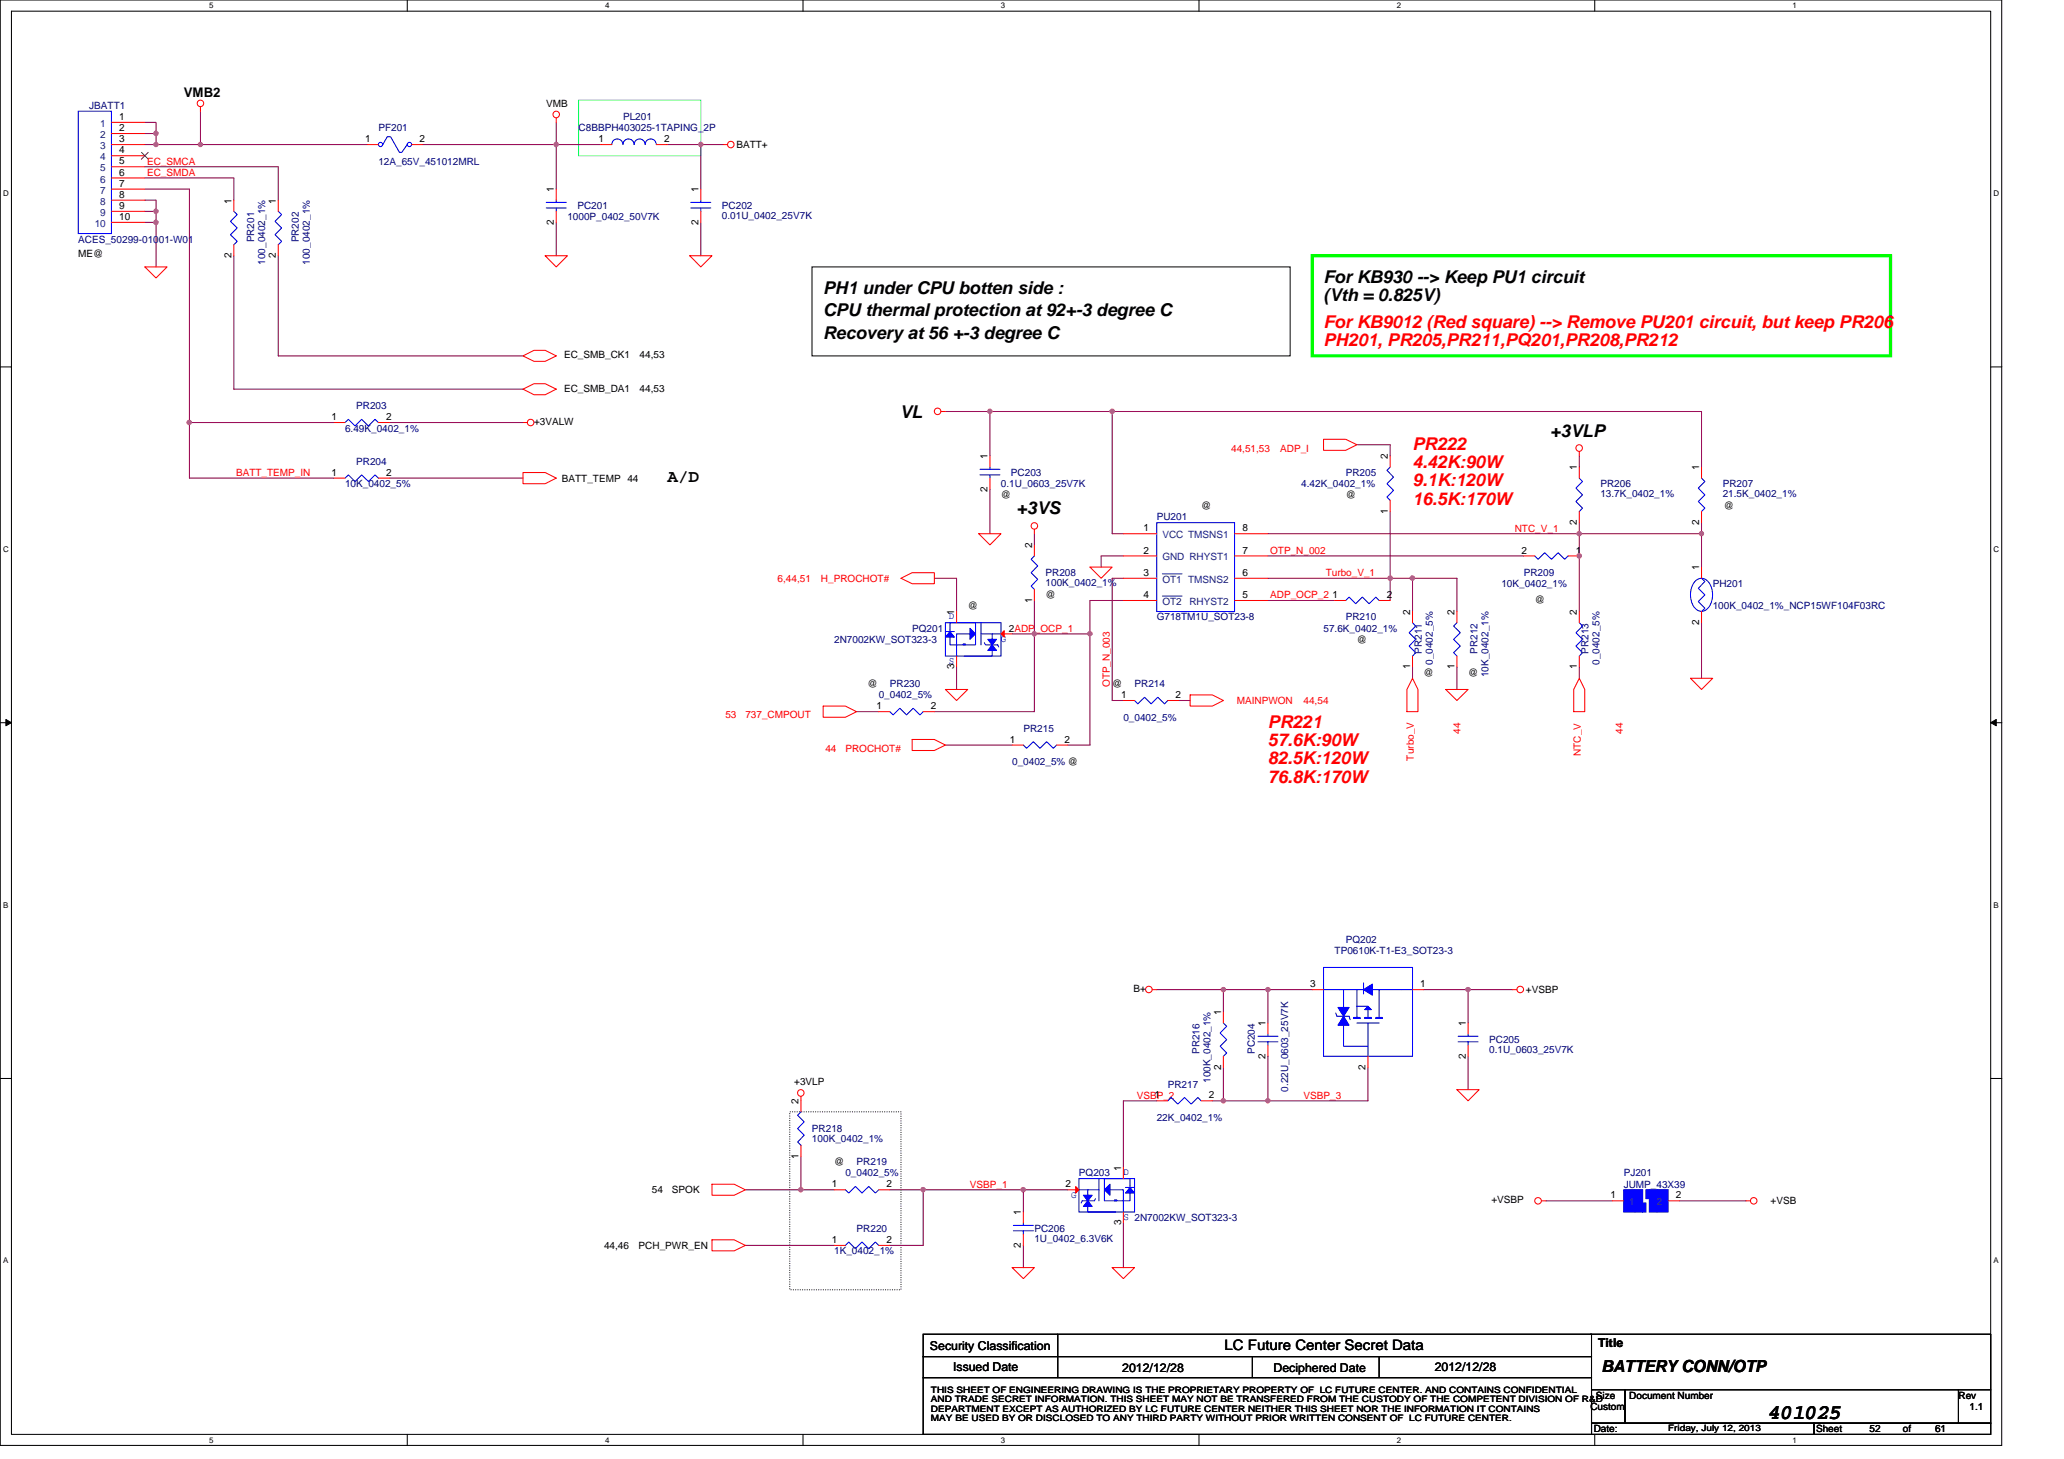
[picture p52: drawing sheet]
<svg xmlns="http://www.w3.org/2000/svg" width="297mm" height="210mm" viewBox="0 0 297 210" stroke-linecap="round" stroke-linejoin="round" font-family="sans-serif">
<defs><g id="words">
<text font-size="3" x="254.5" y="204.2">401025</text>
<g font-size="2.5">
<text x="190.5" y="40.7">For KB930 --&gt; Keep PU1 circuit</text>
<text x="118.5" y="45.5">CPU thermal protection at 92+-3 degree C</text>
<text x="118.5" y="42.3">PH1 under CPU botten side :</text>
<text x="190.5" y="43.4">(Vth = 0.825V)</text>
<text x="118.5" y="48.7">Recovery at 56 +-3 degree C</text>
<text x="129.5" y="60.1">VL</text>
<text x="223.1" y="62.8">+3VLP</text>
<text x="96.1" y="69.4">A/D</text>
<text x="146.3" y="74">+3VS</text>
</g>
<g font-size="2.5" fill="#f00">
<text x="190.5" y="47.1">For KB9012 (Red square) --&gt; Remove PU201 circuit, but keep PR206</text>
<text x="190.5" y="49.8">PH201, PR205,PR211,PQ201,PR208,PR212</text>
<text x="203.3" y="64.7">PR222</text>
<text x="203.3" y="67.4">4.42K:90W</text>
<text x="203.3" y="70">9.1K:120W</text>
<text x="203.3" y="72.6">16.5K:170W</text>
<text x="182.5" y="104.7">PR221</text>
<text x="182.5" y="107.4">57.6K:90W</text>
<text x="182.5" y="110">82.5K:120W</text>
<text x="182.5" y="112.6">76.8K:170W</text>
</g>
<text font-size="2.4" x="230.5" y="197.4">BATTERY CONN/OTP</text>
<text font-size="2.1" x="176.2" y="194.4">LC Future Center Secret Data</text>
<text font-size="1.9" x="26.5" y="13.9">VMB2</text>
<g font-size="1.8">
<text x="133.8" y="194.2">Security Classification</text>
<text x="137.2" y="197.3">Issued Date</text>
<text x="161.5" y="197.4">2012/12/28</text>
<text x="183.3" y="197.4">Deciphered Date</text>
<text x="206.5" y="197.3">2012/12/28</text>
<text x="230" y="193.8">Title</text>
</g>
<g font-size="1.4" fill="#000080">
<text x="12.8" y="15.7">JBATT1</text>
<text x="89.7" y="17.3">PL201</text>
<text x="54.5" y="18.9">PF201</text>
<text x="54.5" y="23.7">12A_65V_451012MRL</text>
<text x="83.3" y="18.9">C8BBPH403025-1TAPING_2P</text>
<text x="11.3" y="34.9">ACES_50299-01001-W01</text>
<text x="36.6" y="34.9" transform="rotate(-90 36.6 34.9)">PR201</text>
<text x="43" y="34.9" transform="rotate(-90 43 34.9)">PR202</text>
<text x="81.7" y="31.7">1000P_0402_50V7K</text>
<text x="83.1" y="30.1">PC201</text>
<text x="103.9" y="30.1">PC202</text>
<text x="103.9" y="31.5">0.01U_0402_25V7K</text>
<text x="38.2" y="38.1" transform="rotate(-90 38.2 38.1)">100_0402_1%</text>
<text x="44.6" y="38.1" transform="rotate(-90 44.6 38.1)">100_0402_1%</text>
<text x="51.3" y="58.9">PR203</text>
<text x="49.7" y="62.1">6.49K_0402_1%</text>
<text x="49.7" y="70.1">10K_0402_5%</text>
<text x="51.3" y="66.9">PR204</text>
<text x="144.1" y="70.1">0.1U_0603_25V7K</text>
<text x="145.5" y="68.5">PC203</text>
<text x="187.3" y="70.1">4.42K_0402_1%</text>
<text x="193.7" y="68.5">PR205</text>
<text x="230.3" y="70.1">PR206</text>
<text x="230.3" y="71.5">13.7K_0402_1%</text>
<text x="247.9" y="70.1">PR207</text>
<text x="247.9" y="71.5">21.5K_0402_1%</text>
<text x="166.5" y="74.9">PU201</text>
<text x="150.5" y="82.9">PR208</text>
<text x="219.3" y="82.9">PR209</text>
<text x="150.5" y="84.3">100K_0402_1%</text>
<text x="166.5" y="89.3">G718TM1U_SOT23-8</text>
<text x="193.7" y="89.3">PR210</text>
<text x="216.1" y="84.5">10K_0402_1%</text>
<text x="246.5" y="84.5">PH201</text>
<text x="246.5" y="87.7">100K_0402_1%_NCP15WF104F03RC</text>
<text x="120.1" y="92.5">2N7002KW_SOT323-3</text>
<text x="131.3" y="90.9">PQ201</text>
<text x="190.5" y="90.9">57.6K_0402_1%</text>
<text x="204.6" y="94.1" transform="rotate(-90 204.6 94.1)">PR211</text>
<text x="206.2" y="95.7" transform="rotate(-90 206.2 95.7)">0_0402_5%</text>
<text x="212.6" y="94.1" transform="rotate(-90 212.6 94.1)">PR212</text>
<text x="228.6" y="94.1" transform="rotate(-90 228.6 94.1)">PR213</text>
<text x="230.2" y="95.7" transform="rotate(-90 230.2 95.7)">0_0402_5%</text>
<text x="126.5" y="100.5">0_0402_5%</text>
<text x="128.1" y="98.9">PR230</text>
<text x="163.3" y="98.9">PR214</text>
<text x="214.2" y="97.5" transform="rotate(-90 214.2 97.5)">10K_0402_1%</text>
<text x="147.3" y="105.3">PR215</text>
<text x="161.7" y="103.7">0_0402_5%</text>
<text x="145.7" y="110.1">0_0402_5% @</text>
<text x="192.1" y="137.3">TP0610K-T1-E3_SOT23-3</text>
<text x="193.7" y="135.7">PQ202</text>
<text x="172.6" y="151.7" transform="rotate(-90 172.6 151.7)">PR216</text>
<text x="174.2" y="155.9" transform="rotate(-90 174.2 155.9)">100K_0402_1%</text>
<text x="180.6" y="151.7" transform="rotate(-90 180.6 151.7)">PC204</text>
<text x="214.3" y="150.1">PC205</text>
<text x="214.3" y="151.6">0.1U_0603_25V7K</text>
<text x="166.5" y="161.3">22K_0402_1%</text>
<text x="168.1" y="156.5">PR217</text>
<text x="185.4" y="157.1" transform="rotate(-90 185.4 157.1)">0.22U_0603_25V7K</text>
<text x="116.9" y="162.9">PR218</text>
<text x="116.9" y="164.4">100K_0402_1%</text>
<text x="123.3" y="167.7">PR219</text>
<text x="121.7" y="169.3">0_0402_5%</text>
<text x="155.3" y="169.3">PQ203</text>
<text x="233.7" y="169.3">PJ201</text>
<text x="233.7" y="170.9">JUMP_43X39</text>
<text x="123.3" y="177.3">PR220</text>
<text x="148.9" y="177.3">PC206</text>
<text x="148.9" y="178.8">1U_0402_6.3V6K</text>
<text x="120.1" y="180.5">1K_0402_1%</text>
</g>
<g font-size="1.4">
<text x="17.2" y="17.3">1</text>
<text x="78.6" y="15.4">VMB</text>
<text x="17.2" y="20.5">3</text>
<text x="17.2" y="22.1">4</text>
<text x="17.2" y="18.9">2</text>
<text x="17.2" y="23.7">5</text>
<text x="52.5" y="20.5">1</text>
<text x="60.4" y="20.5">2</text>
<text x="86.1" y="20.5">1</text>
<text x="95.6" y="20.5">2</text>
<text x="106" y="21.3">BATT+</text>
<text x="17.2" y="25.3">6</text>
<text x="17.2" y="26.9">7</text>
<text x="17.2" y="28.5">8</text>
<text x="33.3" y="29.3" transform="rotate(-90 33.3 29.3)">1</text>
<text x="39.7" y="29.3" transform="rotate(-90 39.7 29.3)">1</text>
<text x="79.7" y="27.7" transform="rotate(-90 79.7 27.7)">1</text>
<text x="100.5" y="27.7" transform="rotate(-90 100.5 27.7)">1</text>
<text x="17.2" y="31.7">10</text>
<text x="17.2" y="30.1">9</text>
<text x="79.7" y="32.3" transform="rotate(-90 79.7 32.3)">2</text>
<text x="100.5" y="32.3" transform="rotate(-90 100.5 32.3)">2</text>
<text x="11.3" y="37">ME@</text>
<text x="33.3" y="37.1" transform="rotate(-90 33.3 37.1)">2</text>
<text x="39.7" y="37.1" transform="rotate(-90 39.7 37.1)">2</text>
<text x="81.2" y="51.5">EC_SMB_CK1</text>
<text x="92" y="51.5">44,53</text>
<text x="81.2" y="56.3">EC_SMB_DA1</text>
<text x="92" y="56.3">44,53</text>
<text x="47.7" y="60.5">1</text>
<text x="55.6" y="60.5">2</text>
<text x="76.9" y="61.2">+3VALW</text>
<text x="47.7" y="68.5">1</text>
<text x="55.6" y="68.5">2</text>
<text x="80.9" y="69.3">BATT_TEMP 44</text>
<text x="142.1" y="70.7" transform="rotate(-90 142.1 70.7)">2</text>
<text x="142.1" y="66.1" transform="rotate(-90 142.1 66.1)">1</text>
<text x="144.1" y="71.7">@</text>
<text x="193.7" y="71.7">@</text>
<text x="199.7" y="66.1" transform="rotate(-90 199.7 66.1)">2</text>
<text x="226.9" y="67.7" transform="rotate(-90 226.9 67.7)">1</text>
<text x="244.5" y="67.7" transform="rotate(-90 244.5 67.7)">1</text>
<text x="164.5" y="76.5">1</text>
<text x="172.9" y="73.3">@</text>
<text x="178.8" y="76.5">8</text>
<text x="199.7" y="73.9" transform="rotate(-90 199.7 73.9)">1</text>
<text x="226.9" y="75.5" transform="rotate(-90 226.9 75.5)">2</text>
<text x="244.5" y="75.5" transform="rotate(-90 244.5 75.5)">2</text>
<text x="248.1" y="73.3">@</text>
<text x="148.5" y="78.9" transform="rotate(-90 148.5 78.9)">2</text>
<text x="164.5" y="82.9">3</text>
<text x="164.5" y="79.7">2</text>
<text x="178.8" y="79.7">7</text>
<text x="178.8" y="82.9">6</text>
<text x="218.9" y="79.7">2</text>
<text x="226.8" y="79.7">1</text>
<text x="244.5" y="82.1" transform="rotate(-90 244.5 82.1)">1</text>
<text x="137.3" y="88.5" transform="rotate(-90 137.3 88.5)">1</text>
<text x="139.3" y="87.7">@</text>
<text x="148.5" y="86.7" transform="rotate(-90 148.5 86.7)">1</text>
<text x="150.5" y="86.1">@</text>
<text x="164.5" y="86.1">4</text>
<text x="178.8" y="86.1">5</text>
<text x="191.7" y="86.1">1</text>
<text x="199.6" y="86.1">2</text>
<text x="202.9" y="88.5" transform="rotate(-90 202.9 88.5)">2</text>
<text x="209.3" y="88.5" transform="rotate(-90 209.3 88.5)">2</text>
<text x="220.9" y="86.7">@</text>
<text x="226.9" y="88.5" transform="rotate(-90 226.9 88.5)">2</text>
<text x="244.5" y="89.9" transform="rotate(-90 244.5 89.9)">2</text>
<text x="145.2" y="90.9">2ADP_OCP_1</text>
<text x="195.3" y="92.5">@</text>
<text x="124.9" y="98.9">@</text>
<text x="137.3" y="96.4" transform="rotate(-90 137.3 96.4)">3</text>
<text x="160.1" y="98.9">@</text>
<text x="161.4" y="100.5">1</text>
<text x="169.2" y="100.5">2</text>
<text x="202.9" y="96.4" transform="rotate(-90 202.9 96.4)">1</text>
<text x="204.9" y="97.3">@</text>
<text x="209.3" y="96.4" transform="rotate(-90 209.3 96.4)">1</text>
<text x="211.3" y="97.3">@</text>
<text x="226.9" y="96.4" transform="rotate(-90 226.9 96.4)">1</text>
<text x="126.1" y="102.1">1</text>
<text x="134" y="102.1">2</text>
<text x="145.3" y="106.9">1</text>
<text x="153.2" y="106.9">2</text>
<text x="163.1" y="142.7">B+</text>
<text x="188.5" y="142.1">3</text>
<text x="204.4" y="142.1">1</text>
<text x="219.6" y="142.9">+VSBP</text>
<text x="175.7" y="146.1" transform="rotate(-90 175.7 146.1)">1</text>
<text x="182.1" y="147.7" transform="rotate(-90 182.1 147.7)">1</text>
<text x="210.9" y="147.7" transform="rotate(-90 210.9 147.7)">1</text>
<text x="175.7" y="153.9" transform="rotate(-90 175.7 153.9)">2</text>
<text x="182.1" y="152.4" transform="rotate(-90 182.1 152.4)">2</text>
<text x="196.5" y="153.9" transform="rotate(-90 196.5 153.9)">2</text>
<text x="210.9" y="152.4" transform="rotate(-90 210.9 152.4)">2</text>
<text x="114.3" y="156.2">+3VLP</text>
<text x="114.9" y="158.9" transform="rotate(-90 114.9 158.9)">2</text>
<text x="166.1" y="158.1">1</text>
<text x="174" y="158.1">2</text>
<text x="114.9" y="166.8" transform="rotate(-90 114.9 166.8)">1</text>
<text x="120.1" y="167.7">@</text>
<text x="93.8" y="171.7">54</text>
<text x="96.7" y="171.7">SPOK</text>
<text x="119.7" y="170.9">1</text>
<text x="127.6" y="170.9">2</text>
<text x="153.3" y="170.9">2</text>
<text x="161.3" y="168.5" transform="rotate(-90 161.3 168.5)">1</text>
<text x="214.6" y="173.2">+VSBP</text>
<text x="231.8" y="172.5">1</text>
<text x="241.2" y="172.5">2</text>
<text x="254.8" y="173.3">+VSB</text>
<text x="86.9" y="179.7">44,46</text>
<text x="91.9" y="179.7">PCH_PWR_EN</text>
<text x="119.7" y="178.9">1</text>
<text x="127.6" y="178.9">2</text>
<text x="146.9" y="179.6" transform="rotate(-90 146.9 179.6)">2</text>
<text x="146.9" y="174.9" transform="rotate(-90 146.9 174.9)">1</text>
<text x="161.3" y="176.4" transform="rotate(-90 161.3 176.4)">3</text>
<text x="228.9" y="202.9">Custom</text>
<text x="229.7" y="201.3">Size</text>
<text x="234.5" y="201.3">Document Number</text>
<text x="281.8" y="201.3">Rev</text>
<text x="283.4" y="202.9">1.1</text>
<text x="229.4" y="206.1">Date:</text>
<text x="261.4" y="206.1">Sheet</text>
<text x="269" y="206.1">52</text>
<text x="273.9" y="206.1">of</text>
<text x="278.5" y="206.1">61</text>
</g>
<g font-size="1.4" fill="#004080">
<text x="14.4" y="18.3">1</text>
<text x="14.4" y="21.5">3</text>
<text x="14.4" y="23.1">4</text>
<text x="14.4" y="19.9">2</text>
<text x="14.4" y="24.7">5</text>
<text x="14.4" y="26.3">6</text>
<text x="14.4" y="27.9">7</text>
<text x="14.4" y="29.5">8</text>
<text x="13.6" y="32.7">10</text>
<text x="14.4" y="31.1">9</text>
<text x="167.3" y="77.5">VCC TMSNS1</text>
<text x="167.3" y="83.9">OT1 TMSNS2</text>
<text x="167.3" y="80.7">GND RHYST1</text>
<text x="167.3" y="87.1">OT2</text>
<text x="171.2" y="87.1">RHYST2</text>
<text x="234.5" y="173.5">1</text>
<text x="238.5" y="173.5">2</text>
</g>
<g font-size="1.4" fill="#f00">
<text x="21.2" y="23.7">EC_SMCA</text>
<text x="21.2" y="25.3">EC_SMDA</text>
<text x="177.2" y="65">44,51,53</text>
<text x="184.2" y="65">ADP_I</text>
<text x="34" y="68.5">BATT_TEMP_IN</text>
<text x="218" y="76.5">NTC_V_1</text>
<text x="111.9" y="83.7">6,44,51</text>
<text x="118.1" y="83.7">H_PROCHOT#</text>
<text x="182.8" y="79.7">OTP_N_002</text>
<text x="190.8" y="82.9">Turbo_V_1</text>
<text x="182.8" y="86.1">ADP_OCP_2</text>
<text x="159.7" y="98.9" transform="rotate(-90 159.7 98.9)">OTP_N_003</text>
<text x="178" y="101.3">MAINPWON</text>
<text x="187.6" y="101.3">44,54</text>
<text x="104.4" y="103.4">53</text>
<text x="107.3" y="103.4">737_CMPOUT</text>
<text x="210.2" y="105.6" transform="rotate(-90 210.2 105.6)">44</text>
<text x="233.6" y="105.6" transform="rotate(-90 233.6 105.6)">44</text>
<text x="118.8" y="108.2">44</text>
<text x="121.7" y="108.2">PROCHOT#</text>
<text x="203.5" y="109.5" transform="rotate(-90 203.5 109.5)">Turbo_V</text>
<text x="227.5" y="108.8" transform="rotate(-90 227.5 108.8)">NTC_V</text>
<text x="163.6" y="158.1">VSBP_2</text>
<text x="187.6" y="158.1">VSBP_3</text>
<text x="139.6" y="170.9">VSBP_1</text>
</g>
<g font-size="1.4" fill="#00f">
<text x="136.5" y="89.2">D</text>
<text x="136.5" y="95.6">S</text>
<text x="144.1" y="92.4">G</text>
<text x="154.2" y="172.4">G</text>
<text x="161.7" y="169.2">D</text>
<text x="161.7" y="175.6">S 2N7002KW_SOT323-3</text>
</g>
<g font-size="1.3">
<text x="134" y="200.5">THIS SHEET OF ENGINEERING DRAWING IS THE PROPRIETARY PROPERTY OF LC FUTURE CENTER. AND CONTAINS CONFIDENTIAL</text>
<text x="134" y="201.8">AND TRADE SECRET INFORMATION. THIS SHEET MAY NOT BE TRANSFERED FROM THE CUSTODY OF THE COMPETENT DIVISION OF R&amp;D</text>
<text x="134" y="203.2">DEPARTMENT EXCEPT AS AUTHORIZED BY LC FUTURE CENTER NEITHER THIS SHEET NOR THE INFORMATION IT CONTAINS</text>
<text x="134" y="204.5">MAY BE USED BY OR DISCLOSED TO ANY THIRD PARTY WITHOUT PRIOR WRITTEN CONSENT OF LC FUTURE CENTER.</text>
<text x="240.1" y="206">Friday, July 12, 2013</text>
</g>
<g font-size="1.1">
<text x="30.1" y="1.2">5</text>
<text x="87.1" y="1.2">4</text>
<text x="144" y="1.2">3</text>
<text x="201" y="1.2">2</text>
<text x="258" y="1.2">1</text>
<text x=".4" y="28.2">D</text>
<text x="286.9" y="28.2">D</text>
<text x=".4" y="79.4">C</text>
<text x="286.9" y="79.4">C</text>
<text x=".4" y="130.6">B</text>
<text x="286.9" y="130.6">B</text>
<text x=".4" y="181.8">A</text>
<text x="286.9" y="181.8">A</text>
<text x="30.1" y="207.6">5</text>
<text x="87.1" y="207.6">4</text>
<text x="144" y="207.6">3</text>
<text x="201" y="207.6">2</text>
<text x="258" y="207.6">1</text>
</g>
</g></defs>
<path d="M0 0h288.1v208h-288.1zM1.6 1.6h284.9v204.8h-284.9z" fill="none" stroke="#000" stroke-width=".15"/>
<g fill="#fff">
<path d="M30.1 .2h.6v1.2h-.6z"/>
<path d="M30.1 206.6h.6v1.3h-.6z"/>
</g>
<path d="M58.6 0v1.6M58.6 206.4v1.6" fill="none" stroke="#000" stroke-width=".15"/>
<g fill="#fff">
<path d="M87.1 .2h.6v1.2h-.6z"/>
<path d="M87.1 206.6h.6v1.3h-.6z"/>
</g>
<path d="M115.6 0v1.6M115.6 206.4v1.6" fill="none" stroke="#000" stroke-width=".15"/>
<g fill="#fff">
<path d="M144 .2h.6v1.2h-.6z"/>
<path d="M144 206.6h.6v1.3h-.6z"/>
</g>
<path d="M172.5 0v1.6M172.5 206.4v1.6" fill="none" stroke="#000" stroke-width=".15"/>
<g fill="#fff">
<path d="M201 .2h.6v1.2h-.6z"/>
<path d="M201 206.6h.6v1.3h-.6z"/>
</g>
<path d="M229.5 0v1.6M229.5 206.4v1.6" fill="none" stroke="#000" stroke-width=".15"/>
<g fill="#fff">
<path d="M258 .2h.6v1.2h-.6z"/>
<path d="M258 206.6h.6v1.3h-.6z"/>
<path d="M.4 27.2h.8v1.3h-.8z"/>
<path d="M286.9 27.2h.8v1.3h-.8z"/>
<path d="M.4 78.4h.8v1.3h-.8z"/>
<path d="M286.9 78.4h.8v1.3h-.8z"/>
</g>
<path d="M0 52.8h1.6M286.5 52.8h1.6" fill="none" stroke="#000" stroke-width=".15"/>
<g fill="#fff">
<path d="M.4 129.6h.8v1.3h-.8z"/>
<path d="M286.9 129.6h.7v1.3h-.7z"/>
</g>
<path d="M0 104h1.6M286.5 104h1.6" fill="none" stroke="#000" stroke-width=".15"/>
<path d="M.8 103.5l.8 .5-.8 .5zM286.5 104l.8-.5v1z" fill="#000" stroke="#000" stroke-width=".14"/>
<g fill="#fff">
<path d="M.4 180.8h.8v1.3h-.8z"/>
<path d="M286.9 180.8h.7v1.3h-.7z"/>
</g>
<g fill="none" stroke="#000" stroke-width=".15">
<path d="M116.9 38.4h68.8v12.8h-68.8zM0 155.2h1.6M286.5 155.2h1.6M132.9 192h96.1v3.2h-96.1zM132.9 195.2h96.1v3.1h-96.1zM132.9 198.3h96.1v8.1h-96.1zM152.2 192v6.3M180.2 195.2v3.1M198.5 195.2v3.1M228.9 192h57.6v8M229 200h4.8v4.8h-4.8zM229 204.8h32v1.6h-32z"/>
<path d="M233.8 200h48.1v4.8h-48.1zM261 204.8h25.5v1.6h-25.5zM281.9 200h4.6v4.8h-4.6z"/>
</g>
<path d="M188.9 36.8h83.2v14.4h-83.2z" fill="none" stroke="#0f0" stroke-width=".47"/>
<path d="M113.7 160h16v25.6h-16z" fill="none" stroke="#000" stroke-width=".15" stroke-dasharray="0 .3"/>
<path d="M83.3 14.4h17.6v8h-17.6z" fill="none" stroke="#0ff" stroke-width=".15"/>
<g fill="none" stroke="#800040" stroke-width=".15">
<path d="M20.8 17.6h1.7v1.6M20.8 19.2h1.7M22.5 19.2v1.6M28.8 16v4.8M80 17.6v3.2M20.8 27.2h6.5v33.6M20.8 32h1.7M20.8 30.4h1.7M20.8 28.8h1.7v1.6M20.8 20.8h1.7M20.8 24h19.2v4.8M20.8 25.6h12.9v3.2"/>
<path d="M22.5 20.8h6.3M22.5 32v6.4M22.5 30.4v1.6M28.8 20.8h24M33.7 36.8v19.2h41.6M40 36.8v14.4h35.3M60.9 20.8h19.1M80 20.8v6.4M80 32v4.8M80 20.8h6.5M96.1 20.8h4.8M100.9 20.8h3.2"/>
<path d="M100.9 32v4.8M100.9 20.8v6.4M136.1 59.2h6.4M142.5 59.2h17.6v17.6h1.6M142.5 59.2v6.4M160.1 59.2h84.8v8M27.3 60.8v8h20.7M27.3 60.8h20.7M56 60.8h19.3M56 68.8h19.3M142.5 70.4v6.4M148.9 76.8v1.6"/>
<path d="M182.5 76.8h44.8M195.3 64h4.8v1.6M200.1 73.6v9.6M227.3 76.8h17.6M227.3 76.8v11.2M227.3 65.6v1.6M227.3 75.2v1.6M244.9 76.8v4.8M244.9 75.2v1.6M134.5 83.2h3.2v4.8M137.7 96v3.2M145.7 91.2h3.2"/>
<path d="M148.9 86.4v4.8M148.9 91.2v11.2h-14.4M148.9 91.2h8M156.9 91.2v16h-3.2M161.7 83.2h-1.6v17.6h1.6M161.7 80h-3.2v1.6M161.7 86.4h-4.8v4.8M182.5 83.2h17.6M182.5 80h36.8M182.5 86.4h9.6M200.1 83.2h3.2M200.1 83.2v3.2"/>
<path d="M203.3 83.2h6.4v4.8M203.3 96v1.6M203.3 83.2v4.8M209.7 96v3.2M227.3 96v1.6M244.9 89.6v8M123.3 102.4h3.2M136.1 107.2h9.6M169.7 100.8h1.6M166.5 142.4h9.6M166.5 158.4h-4.8v9.6M176.1 142.4h6.4"/>
<path d="M176.1 142.4v3.2M176.1 153.6v4.8h-1.6M176.1 158.4h6.4M182.5 142.4h6.4M182.5 142.4v4.8M182.5 152v6.4M196.9 153.6v4.8h-14.4M204.9 142.4h6.4M211.3 142.4h6.4M211.3 142.4v4.8M211.3 152v4.8M107.3 179.2h12.8"/>
<path d="M107.3 171.2h8M115.3 171.2h4.8M115.3 166.4v4.8M128.1 171.2h4.8M132.9 171.2v8h-4.8M132.9 171.2h14.4M147.3 179.2v3.2M147.3 171.2v3.2M147.3 171.2h6.4M161.7 176v6.4M222.5 172.8h9.6M241.7 172.8h9.6"/>
</g>
<g fill="#f0f" stroke="#f0f" stroke-width=".15">
<circle cx="22.4" cy="30.4" r=".31"/>
<circle cx="22.4" cy="32" r=".32"/>
<circle cx="100.8" cy="20.8" r=".31"/>
<circle cx="27.2" cy="60.8" r=".31"/>
<circle cx="28.8" cy="20.8" r=".31"/>
<circle cx="80.1" cy="20.8" r=".31"/>
<circle cx="182.5" cy="142.4" r=".31"/>
<circle cx="176.1" cy="142.4" r=".31"/>
<circle cx="182.5" cy="158.4" r=".31"/>
<circle cx="211.3" cy="142.4" r=".31"/>
<circle cx="176.1" cy="158.4" r=".31"/>
<circle cx="156.8" cy="91.2" r=".32"/>
<circle cx="244.9" cy="76.8" r=".31"/>
<circle cx="200.1" cy="83.2" r=".32"/>
<circle cx="160.1" cy="59.2" r=".32"/>
<circle cx="142.5" cy="59.2" r=".32"/>
<circle cx="227.3" cy="80" r=".32"/>
<circle cx="227.3" cy="76.8" r=".31"/>
<circle cx="203.3" cy="83.2" r=".32"/>
<circle cx="147.3" cy="171.2" r=".32"/>
<circle cx="132.8" cy="171.2" r=".32"/>
<circle cx="115.2" cy="171.2" r=".32"/>
<circle cx="22.4" cy="19.2" r=".32"/>
<circle cx="22.4" cy="20.8" r=".31"/>
<circle cx="148.8" cy="91.2" r=".32"/>
</g>
<g fill="none" stroke="#f00" stroke-width=".15">
<path d="M16 17.6h4.8M16 19.2h4.8M28.8 15.4v.6M80 17v.6M16 20.8h4.8M16 22.4h4.8M16 24h4.8M16 25.6h4.8M16 27.2h4.8M16 28.8h4.8M16 30.4h4.8M16 32h4.8"/>
<path d="M20.8 38.4h3.2l-1.5 1.6zM33.7 28.8v1.6M33.7 35.2v1.6M40 28.8v1.6M40 35.2v1.6M52.8 20.8h1.7M59.3 20.8h1.6M78.5 36.8h3.2l-1.7 1.6zM80 27.2v1.6M80 30.4v1.6M86.5 20.8h1.6M94.5 20.8h1.6"/>
<path d="M99.3 36.8h3.2l-1.6 1.6zM100.9 27.2v1.6M100.9 30.4v1.6M104.1 20.8h.6M75.3 51.2l1.6-.8h1.6l1.5 .8-1.5 .8h-1.6zM75.3 56l1.6-.8h1.6l1.5 .8-1.5 .8h-1.6zM135.4 59.2h.7M48 68.8h1.7M48 60.8h1.7M54.5 68.8h1.5M54.5 60.8h1.5M75.3 68h3.2l1.5 .8-1.5 .8h-3.2z"/>
<path d="M75.3 60.8h.6M140.9 76.8h3.2l-1.6 1.6zM142.5 65.6v1.6M142.5 68.8v1.6M148.9 76.2v.6M148.9 78.4v1.6M161.7 76.8h4.8M177.7 76.8h4.8M190.5 63.2h3.2l1.6 .8-1.6 .8h-3.2zM200.1 72v1.6M200.1 65.6v1.6M227.3 65v.6"/>
<path d="M227.3 67.2v1.6M227.3 73.6v1.6M244.9 67.2v1.6M244.9 73.6v1.6M129.7 83.2l1.6-.8h3.2v1.6h-3.2zM136.1 99.2h3.2l-1.6 1.6zM137.7 88v1.6M137.7 94.4v1.6M144.1 91.2h1.6M148.9 84.8v1.6M156.9 81.6h3.2l-1.6 1.6zM161.7 83.2h4.8"/>
<path d="M161.7 86.4h4.8M161.7 80h4.8M177.7 86.4h4.8M177.7 83.2h4.8M177.7 80h4.8M192.1 86.4h1.6M198.5 86.4h1.6M203.3 94.4v1.6M203.3 88v1.6M203.3 97.6l.8 1.6v3.2h-1.6v-3.2zM208.1 99.2h3.2l-1.6 1.6zM209.7 94.4v1.6"/>
<path d="M209.7 88v1.6M219.3 80h1.6M225.7 80h1.6M227.3 97.6l.8 1.6v3.2h-1.6v-3.2zM227.3 94.4v1.6M227.3 88v1.6M243.3 97.6h3.2l-1.6 1.6zM244.9 81.6v1.6M244.9 88v1.6M118.5 101.6h3.2l1.6 .8-1.6 .8h-3.2zM126.5 102.4h1.6M131.3 106.4h3.2l1.6 .8-1.6 .8h-3.2z"/>
<path d="M132.9 102.4h1.6M145.7 107.2h1.6M152.1 107.2h1.6M161.7 100.8h1.6M168.1 100.8h1.6M171.3 100h3.2l1.6 .8-1.6 .8h-3.2zM115.3 157.8v2.2M165.8 142.4h.7M166.5 158.4h1.6M172.9 158.4h1.6M176.1 145.6v1.6M176.1 152v1.6"/>
<path d="M182.5 147.2v1.6M182.5 150.4v1.6M188.9 142.4h1.6M196.9 152v1.6M203.3 142.4h1.6M209.7 156.8h3.2l-1.6 1.6zM211.3 147.2v1.6M211.3 150.4v1.6M217.7 142.4h.6M102.5 170.4h3.2l1.6 .8-1.6 .8h-3.2zM102.5 178.4h3.2l1.6 .8-1.6 .8h-3.2zM115.3 164.8v1.6"/>
<path d="M120.1 179.2h1.6M120.1 171.2h1.6M126.5 179.2h1.6M126.5 171.2h1.6M147.3 174.4v1.6M147.3 177.6v1.6M153.7 171.2h1.6M161.7 168v1.6M161.7 174.4v1.6M221.8 172.8h.7M232.1 172.8h1.6M240.1 172.8h1.6"/>
<path d="M251.3 172.8h.6M145.7 182.4h3.2l-1.6 1.6zM160.1 182.4h3.2l-1.6 1.6z"/>
<circle cx="28.8" cy="14.9" r=".47"/>
<circle cx="80" cy="16.5" r=".47"/>
<circle cx="105.2" cy="20.8" r=".47"/>
<circle cx="134.9" cy="59.2" r=".47"/>
<circle cx="76.4" cy="60.8" r=".47"/>
<circle cx="148.9" cy="75.7" r=".47"/>
<circle cx="227.3" cy="64.5" r=".47"/>
<circle cx="115.2" cy="157.3" r=".47"/>
<circle cx="165.3" cy="142.4" r=".47"/>
<circle cx="218.8" cy="142.4" r=".47"/>
<circle cx="221.4" cy="172.8" r=".47"/>
<circle cx="252.4" cy="172.8" r=".47"/>
</g>
<g fill="none" stroke="#00f" stroke-width=".15">
<path d="M11.3 16h4.7v17.6h-4.7zM33.7 30.4l.4 .5-.9 1 .9 .9-.9 1 .9 .9-.4 .5M40 30.4l.5 .5-.9 1 .9 .9-.9 1 .9 .9-.5 .5M55.1 20.8l.6-1.1h.5l1.3 2.2h.3l.8-1.1M78.6 29.9h2.9M78.6 29.1h2.9M80 28.8v.3M80 29.9v.5M88.1 20.8a.79 .79 0 0 1 .7-.8 .79 .79 0 0 1 .8 .8M89.7 20.8a.79 .79 0 0 1 .8-.8 .79 .79 0 0 1 .7 .8M91.3 20.8a.78 .78 0 0 1 .8-.8 .78 .78 0 0 1 .7 .8M92.9 20.8a.79 .79 0 0 1 .7-.8 .79 .79 0 0 1 .8 .8"/>
<path d="M99.4 29.9h2.9M99.4 29.1h2.9M100.9 28.8v.3M100.9 29.9v.5M49.7 68.8l.4-.5 1 1 .9-1 1 1 1-1 .5 .5M49.7 60.8l.4-.5 1 1 .9-1 1 1 1-1 .5 .5M141 68.3h2.9M141 67.5h2.9M142.5 67.2v.3M142.5 68.3v.5M166.5 75.2h11.2v12.8h-11.2zM200.1 67.2l-.5 .5 1 1-1 .9 1 1-1 .9 .5 .5"/>
<path d="M227.3 68.8l.5 .5-1 1 1 .9-1 1 1 .9-.5 .5M244.9 68.8l.5 .5-1 1 1 .9-1 1 1 .9-.5 .5M136.1 90.9h1.2M136.1 89.6h8v4.8h-8zM136.7 90.9v-1.3h3.7v3.2h-1.6M136.7 91.7v1.1h2.1M138.8 92.8h-.2v-.1h.3v.1M139.6 91.2h-1.9v3.2M141.2 91.2h2.9M141.2 89.6v3.2M141.7 92.5l.1 .3h1.8l.1 .3M142.8 91.2v.8"/>
<path d="M142.8 93.6v.8h-4M148.9 80l-.5 .5 .9 .9-.9 1 .9 1-.9 .9 .5 .5M193.7 86.4l.5-.5 .9 1 1-1 .9 1 1-1 .5 .5M203.3 89.6l.4 .5-.9 1 .9 .9-.9 1 .9 .9-.4 .5M209.7 89.6l-.5 .5 1 1-1 .9 1 1-1 .9 .5 .5M220.9 80l.5 .5 .9-1 1 1 .9-1 1 1 .5-.5M227.3 89.6l.5 .5-1 1 1 .9-1 1 1 .9-.5 .5M244.1 83.6a1.35 1.35 0 0 1 2.1 .8 2.91 2.91 0 0 1-.9 3.5 1.39 1.39 0 0 1-1.8-1.1 3.1 3.1 0 0 1 .6-3.2zM244.9 83.2l.5 .5-1 1 1 .9-1 1 1 .9-.5 .5M128.1 102.4l.4 .5 1-1 1 1 .9-1 1 1 .5-.5M147.3 107.2l.4 .5 1-1 1 1 .9-1 1 1 .5-.5M163.3 100.8l.4 .5 1-.9 1 .9 .9-.9 1 .9 .5-.5"/>
<path d="M190.5 139.2h12.8v12.8h-12.8zM168.1 158.4l.4-.5 1 1 1-1 .9 1 1-1 .5 .5M176.1 147.2l.4 .5-.9 1 .9 .9-.9 1 .9 1-.4 .4M181 149.9h2.9M181 149.1h2.9M182.5 148.8v.3M182.5 149.9v.5M190.5 142.4h4.8M192.2 145.8l.2 .5h1.8l.1 .4M193.4 142.4v2.6M193.4 147.6v3h3.5M194.8 146.4h.9v.2h-.9z"/>
<path d="M195.3 147.2h3.2M195.3 142.4v4M195.3 144.8h1.6M195.3 142.4h.9M196.2 141.5v1.6M196.4 146.4h1v.2h-1zM196.9 145.3v1.1M196.9 147.2v4.8M197.5 142.4h1M198 146.4h.9v.2h-.9zM203.3 142.4h-4.8v4M209.8 149.9h2.9"/>
<path d="M209.8 149.1h2.9M211.3 148.8v.3M211.3 149.9v.5M115.3 160l-.5 .5 .9 1-.9 .9 .9 1-.9 1 .5 .4M121.7 179.2l.4-.4 1 .9 1-.9 .9 .9 1-.9 .5 .4M121.7 171.2l.4 .5 1-.9 1 .9 .9-.9 1 .9 .5-.5M145.8 177.1h2.9M145.8 176.4h2.9M147.3 176v.4M147.3 177.1v.5M155.3 169.6h8v4.8h-8zM155.3 171.2h2.9"/>
<path d="M156.5 171.2v.8M156.5 173.6v.8h4M157.7 172.5l-.2 .3h-1.8l-.1 .3M158.2 169.6v3.2M159.7 171.2h2v3.2M160.4 172.8v-.1h.3v.1h-.2M162 170.9h1.3M162.6 170.9v-1.3h-3.7v3.2h1.6M162.6 171.7v1.1h-2.1"/>
<circle cx="54.8" cy="20.8" r=".31"/>
<circle cx="58.9" cy="20.8" r=".31"/>
</g>
<g fill="#00f" stroke="#00f" stroke-width=".15">
<path d="M158.9 171.2l.8-.8v1.6z"/>
<path d="M162.6 170.9l.7 .8h-1.3z"/>
<path d="M156.5 172.8l.7 .8h-1.3z"/>
<path d="M155.9 172h1.3l-.7 .8z"/>
<path d="M139.6 90.4l.8 .8-.8 .8z"/>
<path d="M136.7 90.9l.6 .8h-1.2z"/>
<path d="M142.8 92.8l.6 .8h-1.2z"/>
<path d="M142.2 92h1.2l-.6 .8z"/>
<path d="M196.2 142.4l1.3-.8v1.6z"/>
<path d="M196.9 144.8l.5 .5h-1z"/>
<path d="M193.4 146.3l.8 1.3h-1.7z"/>
<path d="M192.5 145h1.7l-.8 1.3z"/>
<path d="M233.7 171.2h1.6v3.2h-1.6z" fill-rule="evenodd"/>
<path d="M235.3 171.2h1.1v3.2h-1.1z" fill-rule="evenodd"/>
<path d="M236.4 173.1h.5v1.3h-.5z" fill-rule="evenodd"/>
<path d="M236.9 171.2h.5v1.3h-.5z" fill-rule="evenodd"/>
<path d="M237.4 171.2h1.1v3.2h-1.1z" fill-rule="evenodd"/>
<path d="M238.5 171.2h1.6v3.2h-1.6z" fill-rule="evenodd"/>
</g>
<g fill="#f00" stroke="#f00" stroke-width=".15">
<path d="M154.8 170.8l.5 .4-.5 .5z"/>
<path d="M144.1 91.2l.4-.4v.9z"/>
</g>
<path d="M20.4 21.9l1 1M21.3 21.9l-1 1" fill="none" stroke="#804000" stroke-width=".14"/>
<path d="M167.3 82.6h2.8M167.3 85.8h2.8" fill="none" stroke="#004080" stroke-width=".14"/>
<use href="#words"/>
</svg>
